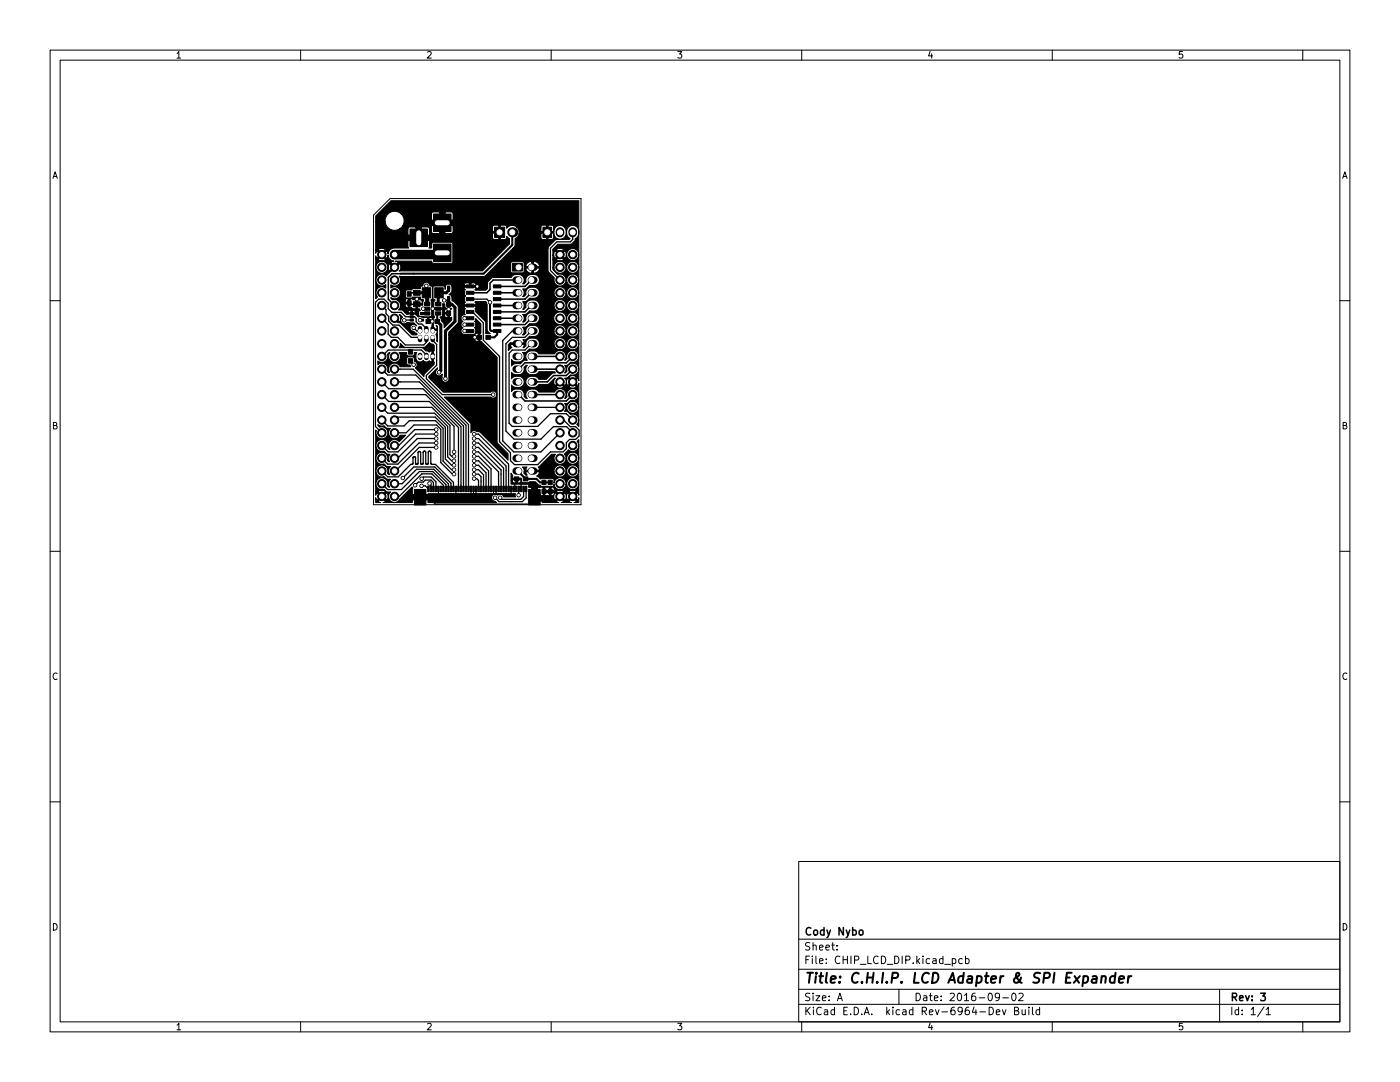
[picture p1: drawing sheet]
<svg xmlns="http://www.w3.org/2000/svg" width="279mm" height="216mm" viewBox="0 0 279 216" stroke-linecap="round" stroke-linejoin="round" font-family="sans-serif">
<defs><g id="words">
<text font-size="2.8" x="160.4" y="196.2">Title: C.H.I.P. LCD Adapter &amp; SPI Expander</text>
<g font-size="2.1">
<text x="160.4" y="189.7">Sheet:</text>
<text x="160.4" y="186.7">Cody Nybo</text>
<text x="160.4" y="192.4">File: CHIP_LCD_DIP.kicad_pcb</text>
<text x="160.4" y="202.5">KiCad E.D.A. kicad Rev-6964-Dev Build</text>
<text x="160.4" y="199.7">Size: A</text>
<text x="182.4" y="199.7">Date: 2016-09-02</text>
<text x="245.4" y="199.7">Rev: 3</text>
<text x="245.4" y="202.5">Id: 1/1</text>
</g>
<g font-size="1.8">
<text x="35" y="11.6">1</text>
<text x="85" y="11.6">2</text>
<text x="135" y="11.6">3</text>
<text x="185" y="11.6">4</text>
<text x="235" y="11.6">5</text>
<text x="10.3" y="35.6">A</text>
<text x="267.7" y="35.6">A</text>
<text x="10.3" y="85.7">B</text>
<text x="267.7" y="85.7">B</text>
<text x="10.3" y="135.6">C</text>
<text x="267.7" y="135.6">C</text>
<text x="10.3" y="185.7">D</text>
<text x="267.7" y="185.7">D</text>
<text x="35" y="205.6">1</text>
<text x="85" y="205.6">2</text>
<text x="135" y="205.6">3</text>
<text x="185" y="205.6">4</text>
<text x="235" y="205.6">5</text>
</g>
</g></defs>
<g fill="none" stroke="#000" stroke-width=".2">
<path d="M10 10h259.4v195.9h-259.4zM12 12h255.4v191.9h-255.4zM60 10v2M110 10v2M160 10v2M210 10v2M260 10v2M77.9 39.6h38.1v61.1h-41.5v-57.8zM10 60h2M267.4 60h2M84.2 62.5h1.1M87.5 97.6v1h14.5v-1h.5"/>
<path d="M91 97.6v1M94 97.6v1M94.5 97.6v1M95 97.6v1M98.5 97.6v1M99 97.6v1M104 97.6v-1h2.5l.2 .1v2.5M10 110h2M267.4 110h2M10 160h2M267.4 160h2M159.4 171.9h108v32h-108z"/>
<path d="M159.4 197.4h108M159.4 193.4h108M159.4 187.4h108M167 189.4v.2M167 188.7v.1M167.1 199.7l.5-1.5 .5 1.5M167.3 199.2h.7M179.4 197.4v3M190 191.4l.5-.1 .3 .3-.2 .6h-.6M192 191.4l-.4-.1-.3 .3 .2 .6h.5M192.7 191.4l.4-.1 .3 .3-.1 .6h-.6M192.7 190.8v1.5"/>
<path d="M199.5 198.8l-.3 .3-.4-.1-.2-.2 .2-.6h.4l.2 .1a.99 .99 0 0 1-.4 1.4h-.2M200.1 199.1h1.2M202 198.3l.3-.1a.8 .8 0 0 1 .5 .7 .8 .8 0 0 1-.5 .8l-.3-.2-.1-.4zM203.3 198.3l.6-.1 .3 .4-.9 1.1h.9M243.4 197.4v6.5M60 203.9v2M110 203.9v2M159.4 200.4h108M160 203.9v2M198.8 202l.7-.2v-.3h-.5l-.2 .2 .1 .7h.6M200 201.5l.4 1 .4-1M202.5 201.7l.6-.1 .2-.2-.2-.4h-.6v1.5h.5l.3-.3a.39 .39 0 0 0-.3-.5"/>
<path d="M204 201.5v.9l.4 .1 .2-.2M204.6 201.5v1M205.3 201v.1M205.3 201.5v1M206 201v1.3l.3 .2M207.5 201.5h-.5l-.2 .3 .1 .6h.6M207.5 201v1.5M210 203.9v2M252.3 200.9l-1.3 1.9M252.7 201.4l.4-.4v1.5M252.7 202.5h.8M260 203.9v2"/>
</g>
<g fill="none" stroke="#000" stroke-width=".3">
<path d="M80 54.6h-1.8l-.7 .8v4.3l1.2 1.3M83.2 59.7v1h-1.3l-.2-.2M83.2 58.4h-1.3l-.2 .3M88.6 59.9h.9M93.8 57.2h1.4M99.2 58.4h4.3M103.5 55.9h-5.1l-.6 .6v1.3l-.6 .6h-3.4M106 55.9l-1.2 1.3h-5.6M106 58.4l-1.2 1.3h-5.6M84.5 61.6h.8M85.5 64.1h.8M86.4 61.6h1.1"/>
<path d="M89.5 61.7v.8M94.7 67.3h.9M99.2 61h4.3M99.2 63.5h4.3M103.5 78.7l1.3 1.3h8.2l1.3-1.3M106 73.7h5.8M106 61l-1.2 1.2h-5.6M106 63.5l-1.2 1.3h-5.6M106 78.7h5.8M106 71.1h5.8M114.3 71.1l-1.3 1.3h-8.2l-1.3 1.3M114.3 73.7l-1.3 1.2h-2.5l-1.3 1.3h-3.2"/>
<path d="M171.5 185.7l.2-.1 .5 .1v.6l-.1 .2-.4 .1-.2-.2zM251.6 198.2h.9l-.5 .5 .5 .2v.6l-.3 .2-.6-.2"/>
</g>
<path d="M218.1 194.9h.7v1.2M218.9 195.2l-.7 .1a.4 .4 0 0 0-.3 .4 .4 .4 0 0 0 .2 .4l.7-.1M219.9 195a.49 .49 0 0 1 .8 .1l-.1 1M219.9 194.8l-.2 1.3M222.5 194.9a.66 .66 0 0 0-.9 .3l-.1 .5 .1 .3h.8M222.6 194.1l-.2 2M223.3 195.4l1-.2v-.3l-.6-.1-.3 .3v.9h.7M225.2 194.8l-.1 1.3M225.8 194.8l-.4 .1-.2 .3" fill="none" stroke="#000" stroke-width=".4"/>
<g fill="#000" stroke="#000" stroke-width=".2">
<path d="M81.3 58.2h.8v.9h-.8zM81.8 45.7h3.5v3.5h-3.5zM82.5 57.9h1.3v1h-1.3zM84.3 57.4h1.7v2h-1.7zM86.5 48.7h3.5v3.5h-3.5zM86.5 42.7h3.5v3.5h-3.5zM86.8 57.4h1.7v2h-1.7zM89.3 59.2h.5v.6h-.5zM89.3 57.1h.5v.6h-.5zM93.1 59.4h1.5v.6h-1.5zM93.1 58.1h1.5v.6h-1.5zM93.1 56.9h1.5v.5h-1.5z"/>
<path d="M98.5 56.9h1.5v.5h-1.5zM98.5 58.1h1.5v.6h-1.5zM98.5 59.4h1.5v.6h-1.5zM98.7 45.3h2v2.1h-2zM102.3 52.6h2v1.5h-2zM108.4 45.3h1.7v2.1h-1.7zM78.5 63.5l.3-.2 .9 .9a.89 .89 0 0 0 0-1.4h.2l.5 .5a.7 .7 0 0 0-.3 1.1 .7 .7 0 0 0 1.1-.1l1.4 .1 .5 .6a.7 .7 0 0 0-1.2 .1 .7 .7 0 0 0 .7 1l.7 .6-.2 .1h-.8l-2.3-2.3-.6-.1zM81.3 60h.8v.9h-.8zM81.5 71.6h.8v.9h-.8zM81.5 69.8h.8v.9h-.8zM81.8 63.7h.7v.4h-.7zM81.8 62.3h.7v.4h-.7z"/>
<path d="M81.8 63h.7v.4h-.7zM82.5 60.2h1.3v1h-1.3zM83.9 62.3h.6v.4h-.6zM83.9 63.7h.6v.4h-.6zM75.4 72a1.2 1.2 0 0 0 1.5 .1 1.2 1.2 0 0 0 .4-1.4l.5-.4a1.2 1.2 0 0 0 .1 1.7 1.2 1.2 0 0 0 1.7 0 1.2 1.2 0 0 0 0-1.7h1.6v.5l.3 .2h1l.1-.2 .1-.5h.5l-.2 1.1a.8 .8 0 0 0 .6 .8 .8 .8 0 0 0 .9-.3 .93 .93 0 0 0 1.2 .1l.5 .2v-2.1l-.1-.1-.4 .3-.7-.3-.9-.6h-4.5l.3-.9 .7 .7 .3 .1h3.8l.8-.7a.31 .31 0 0 1 .3-.2 .31 .31 0 0 1 .2 .2l.4 .1 .3 .2v1.1l-.2 .1v2.1h.2v.5l-2 1.9-.1 .5-1.7-1.7a.7 .7 0 0 0 .3-.7 .7 .7 0 0 0-.5-.6v-.6l-.2-.2-1.1-.1-.2 .3v1.1l.2 .2h.5l.1 .4h-2.2a1.2 1.2 0 0 0-1.6-.6 1.2 1.2 0 0 0-.4 1.7l-.4-.1a1.25 1.25 0 0 0-.5-1.5 1.25 1.25 0 0 0-1.5 .1zM84.7 62.2h1.1v.7h-1.1zM84.7 60.3h1.1v.7h-1.1zM84.7 61.3h1.1v.6h-1.1zM85 63.7h.9v.8h-.9zM86.8 63.7h.9v.8h-.9zM86.9 60.3h1.1v.7h-1.1zM86.9 61.3h1.1v.6h-1.1z"/>
<path d="M86.9 62.2h1.1v.7h-1.1zM89.1 60.2h.8v.9h-.8zM89.1 62h.8v.9h-.8zM93.1 65.7h1.5v.6h-1.5zM93.1 64.5h1.5v.6h-1.5zM93.1 63.2h1.5v.6h-1.5zM93.1 61.9h1.5v.6h-1.5zM93.1 60.7h1.5v.6h-1.5zM95.2 66.9h.9v.8h-.9zM97 66.9h.9v.8h-.9zM98.5 60.7h1.5v.6h-1.5zM98.5 61.9h1.5v.6h-1.5z"/>
<path d="M98.5 63.2h1.5v.6h-1.5zM98.5 64.5h1.5v.6h-1.5zM98.5 65.7h1.5v.6h-1.5zM78 40.1h37.5v35.9l-.3-.5-.7 .7 .7 .7 .3-.5v8.7l-.4-.4 .1-.1a1.2 1.2 0 0 0 .1-1.5 1.2 1.2 0 0 0-1.4-.4l-.7-.6h-.5l.3-.7h.1v.2a1.2 1.2 0 0 0 2 .6 1.2 1.2 0 0 0-.4-2 1.2 1.2 0 0 0-1.6 1.2h-.1l-.3-.9h.5l.7-.6a1.2 1.2 0 0 0 1.6-1 1.2 1.2 0 0 0-1.3-1.3 1.2 1.2 0 0 0-1 1.5l-.5 .4a1.2 1.2 0 0 0-.3-1.8 1.2 1.2 0 0 0-1.7 .5l-3.2-.1a1.39 1.39 0 0 0-1.6-.5 1.39 1.39 0 0 0-.9 1.3l.2 .6h-.2l-.4-.5a1.39 1.39 0 0 0-1-1.4 1.39 1.39 0 0 0-1.5 .5v-1.3l.1 .2a1.4 1.4 0 0 0 1.5 .3 1.4 1.4 0 0 0 .9-1.3 1.49 1.49 0 0 0-2.5-.4v-1.3l.1 .1a1.4 1.4 0 0 0 1.5 .3 1.4 1.4 0 0 0 .9-1.2v-.2l.4-.4h.2l-.1 .1a1.18 1.18 0 0 0 .1 1.4 1.18 1.18 0 0 0 1.4 .4l.6-.2 .3-.4h3.2l.1 .2-.6 .1-1.2 1.2h-1.5a1.44 1.44 0 0 0-1.4-.6 1.44 1.44 0 0 0-1.2 1.1 1.39 1.39 0 0 0 2.3 .9h3.9a.89 .89 0 0 0 1.4 0h1.1l.3 .3h.5l.5-.1 .1-.2-.7-.7-.7 .7h-1.1l-.7-.7-.7 .7h-3.9l.3-.4h1.9l1.4-1.3a1.04 1.04 0 0 0 0 1.5l.9-.9 1 .9 .2-.1 .2-.5 .1 .5 .2 .1 .7-.7-.7-.7-.2 .1-.2 .7-.3-.9 .9-.1 .7 .7 .7-.7a.89 .89 0 0 0-1.4 0h-.2l.5-.5a1.2 1.2 0 0 0 1.6-1 1.2 1.2 0 0 0-1.3-1.3 1.2 1.2 0 0 0-1 1.6l-.5 .3a1.19 1.19 0 0 0 0-1.5h.5l.7-.6a1.2 1.2 0 0 0 1.6-1.1 1.2 1.2 0 0 0-1.3-1.3 1.2 1.2 0 0 0-1 1.6l-.5 .4a1.2 1.2 0 0 0-.3-1.8 1.2 1.2 0 0 0-1.7 .5l-3.2-.1a1.39 1.39 0 0 0-1.6-.5 1.39 1.39 0 0 0-.9 1.3l.2 .6h-.6l-.8 .7a1.72 1.72 0 0 0-1.7 .4v-1.3l.1 .2a1.4 1.4 0 0 0 1.5 .3 1.4 1.4 0 0 0 .9-1.3l-.3-.6h.7l.7-.7a1.44 1.44 0 0 0 1.9-.8v-.1h3a1.2 1.2 0 0 0 1.2 1.1 1.2 1.2 0 0 0 1.2-1.1h.1v.2a1.2 1.2 0 0 0 2 .6 1.2 1.2 0 0 0-.4-2 1.2 1.2 0 0 0-1.6 1.2h-.1v-.2a1.2 1.2 0 0 0-1.3-1.1 1.2 1.2 0 0 0-1.1 1.3l-2.9-.1a1.39 1.39 0 0 0-1.4-1.1 1.39 1.39 0 0 0-1.4 1.1l.1 .3-.4 .5h-.2l.2-.5-.1-.2h-2.5l-.1 .2 .3 .5-.8 .6v-1.2l.5-.5 .1 .1h2.5l.1-.2-.2-.4 .6-.1 .7-.6a1.44 1.44 0 0 0 1.9-.8v-.2h3a1.2 1.2 0 0 0 1.2 1.1 1.2 1.2 0 0 0 1.2-1.1h.1v.3a1.2 1.2 0 0 0 2 .5 1.2 1.2 0 0 0-.4-2 1.2 1.2 0 0 0-1.6 1.2h-.1v-.2a1.2 1.2 0 0 0-1.3-1.1 1.2 1.2 0 0 0-1.1 1.3l-2.9-.1a1.39 1.39 0 0 0-1.4-1.1 1.39 1.39 0 0 0-1.4 1.1l.1 .4-.4 .4h-.3a1.1 1.1 0 0 0 0-1.5l.7-.1 .8-.6a1.34 1.34 0 0 0 1.8-1h2.9l.1 .2a1.25 1.25 0 0 0 1.3 .9 1.25 1.25 0 0 0 1.1-1.1 1.46 1.46 0 0 0 1.4 1.1 1.2 1.2 0 0 0 1.1-1.3 1.2 1.2 0 0 0-1.3-1.1 1.2 1.2 0 0 0-1.1 1.3l-.1-.2a1.25 1.25 0 0 0-1.4-1.1 1.25 1.25 0 0 0-1.1 1.3l-2.8-.1a1.39 1.39 0 0 0-1.4-1.1 1.39 1.39 0 0 0-1.4 1.1l.1 .3-.4 .5h-.3a1.1 1.1 0 0 0 0-1.6h.7l.8-.7a1.34 1.34 0 0 0 1.8-.9h3v.2a1.2 1.2 0 0 0 1.3 .9 1.2 1.2 0 0 0 1.1-1.1h.1v.2a1.2 1.2 0 0 0 2 .5 1.2 1.2 0 0 0-.4-2 1.2 1.2 0 0 0-1.6 1.3h-.1v-.3a1.2 1.2 0 0 0-1.3-1 1.2 1.2 0 0 0-1.1 1.3l-2.9-.1a1.39 1.39 0 0 0-1.4-1.2 1.39 1.39 0 0 0-1.4 1.2l.1 .3-.4 .4h-.3a1.1 1.1 0 0 0 0-1.5h.7l.8-.7a1.34 1.34 0 0 0 1.8-1h3v.3a1.2 1.2 0 0 0 1.3 .8 1.2 1.2 0 0 0 1.1-1.1h.1v.3a1.2 1.2 0 0 0 2 .5 1.2 1.2 0 0 0-.4-2 1.2 1.2 0 0 0-1.6 1.2h-.1v-.2a1.2 1.2 0 0 0-1.3-1.1 1.2 1.2 0 0 0-1.1 1.3l-2.9-.1a1.39 1.39 0 0 0-1.4-1.1 1.39 1.39 0 0 0-1.4 1.1l.1 .4-.4 .4h-.3a1.1 1.1 0 0 0 0-1.5l.7-.1 .8-.6a1.27 1.27 0 0 0 1.4-.2 1.27 1.27 0 0 0 .4-1.3 1.43 1.43 0 0 0-1.5-.7 1.43 1.43 0 0 0-1.2 1.1l.1 .3-.4 .4h-.3a1.18 1.18 0 0 0 .1-1.4 1.18 1.18 0 0 0-1.4-.4l-.6 .2-.4 .4h-3.8l-.9 .9v1.3l-.4 .3h-2l-.1-.1 .2-.2-.1-.3-2.2 .1 .2 .4-.2 .3v.7l.2 .3-.2 .2v.8l.2 .2-.2 .2 .1 .3h2.1l.1-.3-.2-.2 .1-.1h2.1l.1 .1 .1 .4v5.2l.6 .7h-.9v-2.4l-2-2-.1-.6 .2-.2-.1-.3h-2.1l-.1 .3 .2 .2-.2 .3 .1 .9a.7 .7 0 0 0-.8 .5 .7 .7 0 0 0 .4 .8 .7 .7 0 0 0-.4 .7 .7 .7 0 0 0 .4 .6 .72 .72 0 0 0-.3 1 .72 .72 0 0 0 1 .3h1.5l.3-.2v-.8l-.2-.3 .2-.3v-.6l-.2-.4 .2-.2v-.3l1.1 1v1.9l-.2 .1v1.4l.2 .1 3.2 3.2v16.9l2.2 2.3v1.3l-5.6-5.5-.7-.2a.69 .69 0 0 0-1.1 .2l-.1-1.9-5.2-5.2h9.2a.7 .7 0 0 0 1 0 .7 .7 0 0 0 0-1 .7 .7 0 0 0-1 .1h-9.4l-2.9-2.9v-.3l1.7-1.7v.3a.7 .7 0 0 0-.2 1.1 .7 .7 0 0 0 1.1-.2v.8a.7 .7 0 0 0 .7 .9 .7 .7 0 0 0 .7-1v-7.7h5.2a.44 .44 0 0 0 .1 .5 .44 .44 0 0 0 .6-.1v-.5l-5.9 .1v-.7h5.2l.1 .3h.6v-.6a.42 .42 0 0 0-.7 .3h-5.2v-.6l1.7-1.7 .2-.5-.1-3-.8-.9-.4-.2-.1-1-.5-.2 .6-.7v-.9l-.2-.4h2.7l.1 .2h.9v-.5h.3v.5h.9a.34 .34 0 0 0 0-.4 .34 .34 0 0 0-.3-.2l-.6 .1-1-.1-.3 .4h-2.7a.67 .67 0 0 0-.8-.1 .67 .67 0 0 0-.3 .7l-.1 .3v-.4l-.3-.2h-1.8l-.3 .3v2.1l.4 .3-.2 .5-.1 1 1.8 .1v-.8h.5v.6l.1 .2 1.1 .1 .1 .1-.4 .1v1.5l.4 .1v.6l-1.5 1.5v-.8l-.5-.6-.3-.8 .4-.1 .1-.4h.4v.3a.4 .4 0 0 0 .3 .3 .4 .4 0 0 0 .4-.1v-.6l-1.1 .1 .1-.7h.3l.1 .3h.6l-.1-.7a.44 .44 0 0 0-.6 .4h-.3l-.1-.3-1.8 .1 .2 1.6-.2 .3v1.9h.6l.1-.1-.2-.6 .3 .2v3.1l-.2-.2 .1-.9-.2-.4 .2-.6-.1-.2h-.9l.1-1.5-1-.1v-.9h.3v.6h.6a.41 .41 0 0 0 0-.6 .41 .41 0 0 0-.6 0l-1.7-.2-.4 .1-.7-.7-1.6 .1-.5-.4 1.3 .1v-.4h.3v.4h.5a.32 .32 0 0 0 0-.4 .32 .32 0 0 0-.5 0l-.5-.1-.4 .4h-.7l-.4-.4-.8-.1 .4-.5v-.6h1v.3a.4 .4 0 0 0 .2 .3 .4 .4 0 0 0 .4-.1v-.6l-1.6 .1-.5-.7h1.5l.1 .3h.5v-.6h.3v1.5l.7 .4 .5-.1v-1.6h.3v.7l.9-.1v-.5l-.2-.2-1 .1-.6-.1-.3-.2-.6 .1a.39 .39 0 0 0-.4-.1 .39 .39 0 0 0-.2 .4l-2.6-.2-.3-.4 .2 .1a1.19 1.19 0 0 0 1.2-.1 1.19 1.19 0 0 0 .5-1.2h1v1l.3 .3h.9l.3-.3 1.5 .1 .1 .4 .5 .1v.3l-.1 .8h-1.1v.6l.5 .1 .1 .4-.4 .2v.7l.3 .2 2.1 .1 .2-.3v-2.6l-.1-.5 .3-.3v-2.1l-.1-.2-.4-.2a.7 .7 0 0 0-.8-.7 .7 .7 0 0 0-.6 .8l-.4 .1-.1 .4h-1.4l-.3 .3h-1.1l-.2 .3h-1a1.19 1.19 0 0 0-1.9-.7v-.7l.2 .1a1.2 1.2 0 0 0 1.5-.3 1.2 1.2 0 0 0 0-1.5l16.9 .1 2.7-2.6h2.6v1.6l.3 .2h2.1l.3-.2v-.5h.3a.97 .97 0 0 0 1.2 .7v-.9h.3v.9l.2 .1a.93 .93 0 0 0 1-1h-2.6l-.1 .2h-.3v-.7h.3l.1 .2h1.1v-.9h.3v.9h1.2l.1-.2a1.11 1.11 0 0 0-1.6-.7 .97 .97 0 0 0-1.2 .7h-.3v-.5l-.3-.3h-2.1l-.3 .4h-2.6l3.1-3.1h7v4.6l1.2 1.3a1.2 1.2 0 0 0 .9 1.6 1.2 1.2 0 0 0 1.5-1h.1v.2a1.2 1.2 0 0 0 2 .6 1.2 1.2 0 0 0-.4-2 1.2 1.2 0 0 0-1.6 1.2h-.1v-.2a1.19 1.19 0 0 0-1.7-1l-1-1v-.4h.3v.3a1.2 1.2 0 0 0 1.3 .8 1.2 1.2 0 0 0 1.1-1.1h.1v.3a1.2 1.2 0 0 0 2 .5 1.2 1.2 0 0 0-.4-2 1.2 1.2 0 0 0-1.6 1.2h-.1v-.2a1.2 1.2 0 0 0-1.3-1.1 1.2 1.2 0 0 0-1.1 1.3h-.3v-1.7h.8l.3 .3h.5l.5-.1 .1-.2-.7-.7-.7 .7h-.8v-.8h.2l.2 .5 .1 .1 .7-.7h.5l.7 .7 .4-.6a1.2 1.2 0 0 0 1.8 .9 1.2 1.2 0 0 0 0-2 1.2 1.2 0 0 0-1.8 .9l-.1 .2-.1-.7-.2-.1-.7 .7h-.5l-.7-.7-.2 .3-.1 .5h-.2v-1h.8l.7 .7 .7-.7-.1-.2-.5-.1h-.5l-.3 .3h-.8v-.2l1-1h2.7l.7-.7 .1-.4a1.33 1.33 0 0 0 .6-2 1.33 1.33 0 0 0-2.1-.1 1.54 1.54 0 0 0 .5 2.1l-.2 .2h-2.7l-1.4 1.4-.1 .3h-7l.4-.5v-1.4l.6-.5 .2-.5h4.3l.1 1 .3 .2h.7l.1-1.3h.3l.1 1.3h.7l.3-.4-.1-.9-6.8 .1a1.35 1.35 0 0 0-.5-1.3h4.8l.2 .9h1v-1.2h.3v1.2h1.1a1.27 1.27 0 0 0 1.4 1.5 1.27 1.27 0 0 0 1.1-1.7 1.22 1.22 0 0 0-1.4-1 1.22 1.22 0 0 0-1.1 1.2h-.1l.1-1-.4-.3-.7 .1-1.1-.1-.4 .4-4.9-.1a1.37 1.37 0 0 0-1.9 .4v-.5l-.3-.2-1 .1v2.7l1 .1 .3-.2v-.4l.6 .4v1.1l-5.4 5.4-16.6-.1a.89 .89 0 0 0 0-1.4l-2.6 2.5-.1-.1a1.2 1.2 0 0 0-1.7 .1 1.2 1.2 0 0 0 0 1.6 1.2 1.2 0 0 0 1.7 .1v.7a1.2 1.2 0 0 0-1.7 .1 1.2 1.2 0 0 0 .1 1.7l-.4 .3v-6.2a1.21 1.21 0 0 0 1.2 1.1 1.21 1.21 0 0 0 1.2-1.1l.4 .6 .7-.7-.7-.7-.2 .1-.2 .7a1.2 1.2 0 0 0-1.2-1.3 1.2 1.2 0 0 0-1.2 1.3v-1.7h.5l.3 .3h.5l.5-.1 .1-.2-.7-.7-.7 .7h-.5v-.7l.3 .5 .7-.7h.4l.7 .7 .2-.1 .1-.5a1.28 1.28 0 0 0 1.2 1.2l-.5 .1-.1 .2 .7 .7 .7-.7-.1-.2-.4-.1h7.3v.3l.3 .2h3.5l.3-.1 .1-.3v-3.5l-.3-.4h-3.7l-.2 .3v.9h-.6l.1-.3-.1-1.2h-4.1l-.1 1.2 .1 .3h-2.8a1.3 1.3 0 0 0-1.3 1.2l-.1-.5-.2-.1-.7 .7h-.4l-.7-.7-.3 .5v-.7h.5l.7 .7 .7-.7a.89 .89 0 0 0-1.4 0h-.5v-5.7h1.9v.4a1.89 1.89 0 0 0 2.9 1.1h1.6l.1 1.2h1.5v-1.5h1.1v1.5h1.5l.1-.3h12.6v.8l.1 .3 1 .1 .1-.1v-1.2l-13.8 .1v-1l-.3-.3-1.3 .1-2.3-.1-.4 .4h-1.6l.5-.6h5.8l.1 1.4 .3 .1h1.1l.1-1.6h1.1v1.5l1.3 .1 .3-.3v-1h7.9l.1 .9h1.1l-.1-1.3h-.8l-.3 .4h-7.9l-.1-.3-10 .1 .1-.1a1.89 1.89 0 0 0-.4-2.3h6.1l.1 1.2h1.5v-1.5h1.1v1.5l1.6-.1v-1.2l-.3-.3-1.3 .1-2.3-.1-.4 .4h-6.1a1.9 1.9 0 0 0-2.1-.3 1.9 1.9 0 0 0-1 1.8h-1.9v-1.1zM75.4 84.7l.7 .3 .5-.1 .7 .6h.6a1.2 1.2 0 0 0 .1 1.8 1.2 1.2 0 0 0 1.8-.5h1.2l-1.3 1.3a1.2 1.2 0 0 0-1.7-.1 1.2 1.2 0 0 0-.2 1.7l-.5-.4a1.2 1.2 0 0 0-1-1.6 1.2 1.2 0 0 0-1.3 1.3 1.2 1.2 0 0 0 1.6 1l.7 .6 .5 .1-.3 .6 .3 .8h-.2a.6 .6 0 0 1-.2-.8 1.2 1.2 0 0 0-1.4-1 1.2 1.2 0 0 0-1 1.5 1.2 1.2 0 0 0 1.6 .8l.6 .5h.7l-.3 .5-.1 .5 .3 .6h-.2a.6 .6 0 0 1-.2-.8 1.2 1.2 0 0 0-1.4-1.1 1.2 1.2 0 0 0-1 1.5 1.2 1.2 0 0 0 1.6 .8l.6 .5h.7l-.4 .8 .3 .8-.5-.2a1.2 1.2 0 0 0-1-1.7 1.2 1.2 0 0 0-1.3 1.4 1.2 1.2 0 0 0 1.6 .9l.6 .5 .7 .1a1.23 1.23 0 0 0 .3 1.9 1.23 1.23 0 0 0 1.8-.7l2.2-2.2 .2 .2-.1 .2 .1 1.1h2.9l.1-.2h17.5v.7l-2.4-.1a.8 .8 0 0 0-1.2-.3 .7 .7 0 0 0-1.2 .3 .7 .7 0 0 0 .7 .9l.3 .3h-13.7l-.1-.6h-2.9l-.1 .6h-5.9l.5-.3-.7-.7-.7 .7 .5 .3h-1v-1l.3 .5 .7-.7h.4l.7 .7a.89 .89 0 0 0 0-1.4l-.7 .7h-.4l-.7-.7-.3 .4v-.7h.5l.7 .7 .7-.7a.89 .89 0 0 0-1.4 0h-.5v-12.3l.1 .2a1.2 1.2 0 0 0 1 1.6 1.2 1.2 0 0 0 1.3-1.4 1.2 1.2 0 0 0-1.6-1zM82.7 97.7h2.3v3.1h-2.3zM85.4 97h.3v1.1h-.3zM85.8 97h.3v1.1h-.3zM86.4 97h.3v1.1h-.3zM86.8 97h.3v1.1h-.3zM87.4 97h.3v1.1h-.3zM87.8 97h.3v1.1h-.3z"/>
<path d="M88.4 97h.3v1.1h-.3zM88.8 97h.3v1.1h-.3zM89.4 97h.3v1.1h-.3zM89.8 97h.3v1.1h-.3zM90.4 97h.3v1.1h-.3zM90.8 97h.3v1.1h-.3zM91.4 97h.3v1.1h-.3zM91.8 97h.3v1.1h-.3zM92.4 97h.3v1.1h-.3zM92.8 97h.3v1.1h-.3zM93.4 97h.3v1.1h-.3zM93.8 97h.3v1.1h-.3z"/>
<path d="M94.4 97h.3v1.1h-.3zM94.8 97h.3v1.1h-.3zM95.4 97h.3v1.1h-.3zM95.8 97h.3v1.1h-.3zM96.4 97h.3v1.1h-.3zM96.8 97h.3v1.1h-.3zM97.4 97h.3v1.1h-.3zM97.8 97h.3v1.1h-.3zM98.4 97h.3v1.1h-.3zM98.8 97h.3v1.1h-.3zM99.4 97h.3v1.1h-.3zM99.8 97h.3v1.1h-.3z"/>
<path d="M100.4 97h.3v1.1h-.3zM100.8 97h.3v1.1h-.3zM101.4 97h.3v1.1h-.3zM101.8 97h.3v1.1h-.3zM102.4 97h.3v1.1h-.3zM102.8 97h.3v1.1h-.3zM102.7 95.2h.8v.8h-.8zM103.4 97h.3v1.1h-.3zM103.8 97h.3v1.1h-.3zM104.4 97h.3v1.1h-.3zM104.8 97h.3v1.1h-.3zM104.4 95.2h1v.8h-1z"/>
<path d="M105.5 97.7h2.3v3.1h-2.3zM108.2 95.8h.8v.9h-.8zM108.2 97.6h.8v.9h-.8zM109.4 95.8h.8v.9h-.8zM109.4 97.6h.8v.9h-.8zM102 94.4a.62 .62 0 0 1 .2 .9l1.7 .1 .2 .1v.6l.3 .2 2.4-.2 .6 .6 .7 .4h2.2l.2-.2 .1-.3v.3a1.2 1.2 0 0 0 1.3 .8 1.2 1.2 0 0 0 1.1-1.1h.1v.3a1.2 1.2 0 0 0 2 .5 1.2 1.2 0 0 0-.4-2 1.2 1.2 0 0 0-1.6 1.2h-.1v-.2a1.2 1.2 0 0 0-1.3-1.1 1.2 1.2 0 0 0-1.1 1.1v-.7l-.3-.2-2.1-.1-.3 .2-.8-.6 .5-.4v-.5h-2.6l-.1 .2 .3 .5h-.3l-.4-.4 .1-.3h6a1.2 1.2 0 0 0 1.2 1.1 1.2 1.2 0 0 0 1.2-1.1h.1v.2a1.2 1.2 0 0 0 2 .6 1.2 1.2 0 0 0-.4-2 1.2 1.2 0 0 0-1.6 1.2h-.1v-.2a1.2 1.2 0 0 0-1.3-1.1 1.2 1.2 0 0 0-1.1 1.3h-6l-.1-.5-.2-.4h.9l-.3 .4 .1 .2h2.6l.1-.2-.3-.4 2.7-2.5h.8a1.2 1.2 0 0 0 .4 1.8 1.2 1.2 0 0 0 1.7-1h.1v.3a1.2 1.2 0 0 0 2 .5 1.2 1.2 0 0 0-.4-2 1.2 1.2 0 0 0-1.6 1.2h-.1l-.1-.4-.3-.5 .9-.8a1.2 1.2 0 0 0 1.7-.1 1.2 1.2 0 0 0 0-1.6l.3-.4v11.1l-.3-.4-.7 .7 .7 .7 .3-.5v1h-1l.5-.3-.7-.7-.7 .7 .5 .3h-2.1l.5-.3-.7-.7-.7 .7 .4 .3h-3.3l-.1-.3h-2.3v-1.6h.3v-1h1.1v1h.6v.2a.39 .39 0 0 0 .6 .2v-.6h.3l.1 .7h.8l.1-.7h.3v.6l.2 .1 .4-.2v.7l.2 .4 .7-.7h.5l.7 .7 .2-.1 .2-.5 .1 .5 .2 .1 .7-.7-.7-.7-.2 .1-.2 .7-.1-.7-.2-.1-.7 .7h-.5l-.7-.7-.2 .2-.1-.4-2.1-.1h2.7l.7 .7 .7-.7h1.1l.7 .7 .7-.7-.3-.2-.5-.1-.5 .2-.1 .1h-1.1a.89 .89 0 0 0-1.4 0h-2.7v-.8h.3v.6h1v-.6h.3v.6l.6-.1a.43 .43 0 0 0-.1-.5 .43 .43 0 0 0-.5 0l-1.9-.1-2 .2-.6-.1-.1-.7h-3.4v-.8h.2a.44 .44 0 0 0 .2 .5 .44 .44 0 0 0 .5 0v-.6h.4l.1 .7a.43 .43 0 0 0 .5-.2 .43 .43 0 0 0 0-.5l-1.9 .1z"/>
<circle cx="76.2" cy="58.4" r=".84"/>
<circle cx="76.2" cy="50.8" r=".84"/>
<circle cx="76.2" cy="55.9" r=".84"/>
<circle cx="76.2" cy="53.3" r=".84"/>
<circle cx="78.7" cy="55.9" r=".84"/>
<circle cx="78.7" cy="58.4" r=".84"/>
<circle cx="78.7" cy="50.8" r=".84"/>
<circle cx="78.7" cy="53.3" r=".84"/>
<circle cx="83.2" cy="59.7" r=".34"/>
<circle cx="85.1" cy="57" r=".34"/>
<circle cx="88.6" cy="59.9" r=".34"/>
<circle cx="95.2" cy="57.2" r=".34"/>
<circle cx="111.8" cy="50.8" r=".84"/>
<circle cx="111.8" cy="53.3" r=".84"/>
<circle cx="111.8" cy="58.4" r=".84"/>
<circle cx="111.8" cy="55.9" r=".84"/>
<circle cx="114.3" cy="50.8" r=".84"/>
<circle cx="114.3" cy="53.3" r=".84"/>
<circle cx="114.3" cy="55.9" r=".84"/>
<circle cx="114.3" cy="58.4" r=".84"/>
<circle cx="76.2" cy="66" r=".84"/>
<circle cx="76.2" cy="63.5" r=".84"/>
<circle cx="76.2" cy="78.7" r=".84"/>
<circle cx="76.2" cy="61" r=".84"/>
<circle cx="76.2" cy="76.2" r=".84"/>
<circle cx="76.2" cy="71.1" r=".84"/>
<circle cx="76.2" cy="68.6" r=".84"/>
<circle cx="76.2" cy="73.7" r=".84"/>
<circle cx="78.7" cy="63.5" r=".84"/>
<circle cx="78.7" cy="66" r=".84"/>
<circle cx="78.7" cy="76.2" r=".84"/>
<circle cx="78.7" cy="78.7" r=".84"/>
<circle cx="78.7" cy="71.1" r=".84"/>
<circle cx="78.7" cy="61" r=".84"/>
<circle cx="78.7" cy="73.7" r=".84"/>
<circle cx="78.7" cy="68.6" r=".84"/>
<circle cx="80.7" cy="63.9" r=".34"/>
<circle cx="82.5" cy="72.8" r=".34"/>
<circle cx="82.5" cy="65.4" r=".34"/>
<circle cx="83.8" cy="63.9" r=".34"/>
<circle cx="84.5" cy="61.6" r=".34"/>
<circle cx="86.3" cy="64.1" r=".34"/>
<circle cx="86.4" cy="61.6" r=".34"/>
<circle cx="87.6" cy="74.3" r=".34"/>
<circle cx="88.9" cy="75.6" r=".34"/>
<circle cx="89.5" cy="61.7" r=".34"/>
<circle cx="92.7" cy="63.5" r=".34"/>
<circle cx="92.7" cy="66" r=".34"/>
<circle cx="92.7" cy="64.8" r=".34"/>
<circle cx="94.7" cy="67.3" r=".34"/>
<circle cx="97.8" cy="60.3" r=".34"/>
<circle cx="98.4" cy="78.7" r=".34"/>
<circle cx="111.8" cy="61" r=".84"/>
<circle cx="111.8" cy="73.7" r=".84"/>
<circle cx="111.8" cy="63.5" r=".84"/>
<circle cx="111.8" cy="68.6" r=".84"/>
<circle cx="111.8" cy="71.1" r=".84"/>
<circle cx="111.8" cy="66" r=".84"/>
<circle cx="111.8" cy="76.2" r=".84"/>
<circle cx="111.8" cy="78.7" r=".84"/>
<circle cx="114.3" cy="73.7" r=".84"/>
<circle cx="114.3" cy="68.6" r=".84"/>
<circle cx="114.3" cy="71.1" r=".84"/>
<circle cx="114.3" cy="66" r=".84"/>
<circle cx="114.3" cy="63.5" r=".84"/>
<circle cx="114.3" cy="76.2" r=".84"/>
<circle cx="114.3" cy="78.7" r=".84"/>
<circle cx="114.3" cy="61" r=".84"/>
<circle cx="76.2" cy="81.3" r=".84"/>
<circle cx="76.2" cy="99.1" r=".84"/>
<circle cx="76.2" cy="83.8" r=".84"/>
<circle cx="76.2" cy="86.4" r=".84"/>
<circle cx="76.2" cy="94" r=".84"/>
<circle cx="76.2" cy="88.9" r=".84"/>
<circle cx="76.2" cy="96.5" r=".84"/>
<circle cx="76.2" cy="91.4" r=".84"/>
<circle cx="78.7" cy="86.4" r=".84"/>
<circle cx="78.7" cy="99.1" r=".84"/>
<circle cx="78.7" cy="81.3" r=".84"/>
<circle cx="78.7" cy="83.8" r=".84"/>
<circle cx="78.7" cy="94" r=".84"/>
<circle cx="78.7" cy="88.9" r=".84"/>
<circle cx="78.7" cy="91.4" r=".84"/>
<circle cx="78.7" cy="96.5" r=".84"/>
<circle cx="80.4" cy="95.4" r=".34"/>
<circle cx="82.8" cy="96.8" r=".34"/>
<circle cx="84.1" cy="96.9" r=".34"/>
<circle cx="84.2" cy="95.5" r=".34"/>
<circle cx="85.7" cy="96.5" r=".34"/>
<circle cx="87.1" cy="89.3" r=".34"/>
<circle cx="87.1" cy="85.7" r=".34"/>
<circle cx="87.1" cy="88.4" r=".34"/>
<circle cx="87.1" cy="86.6" r=".34"/>
<circle cx="87.1" cy="87.5" r=".34"/>
<circle cx="90.6" cy="93.7" r=".34"/>
<circle cx="90.6" cy="92.8" r=".34"/>
<circle cx="90.6" cy="91.1" r=".34"/>
<circle cx="90.6" cy="94.6" r=".34"/>
<circle cx="90.6" cy="90.2" r=".34"/>
<circle cx="90.6" cy="91.9" r=".34"/>
<circle cx="94.6" cy="93.7" r=".34"/>
<circle cx="94.6" cy="89.3" r=".34"/>
<circle cx="94.6" cy="91.9" r=".34"/>
<circle cx="94.6" cy="95.5" r=".34"/>
<circle cx="94.6" cy="86.6" r=".34"/>
<circle cx="94.6" cy="88.4" r=".34"/>
<circle cx="94.6" cy="91.1" r=".34"/>
<circle cx="94.6" cy="90.2" r=".34"/>
<circle cx="94.6" cy="87.5" r=".34"/>
<circle cx="94.6" cy="92.8" r=".34"/>
<circle cx="94.6" cy="94.6" r=".34"/>
<circle cx="98.8" cy="99.3" r=".34"/>
<circle cx="99.8" cy="99.3" r=".34"/>
<circle cx="103.5" cy="98.8" r=".34"/>
<circle cx="111.8" cy="96.5" r=".84"/>
<circle cx="111.8" cy="83.8" r=".84"/>
<circle cx="111.8" cy="91.4" r=".84"/>
<circle cx="111.8" cy="94" r=".84"/>
<circle cx="111.8" cy="88.9" r=".84"/>
<circle cx="111.8" cy="81.3" r=".84"/>
<circle cx="111.8" cy="86.4" r=".84"/>
<circle cx="111.8" cy="99.1" r=".84"/>
<circle cx="114.3" cy="99.1" r=".84"/>
<circle cx="114.3" cy="88.9" r=".84"/>
<circle cx="114.3" cy="83.8" r=".84"/>
<circle cx="114.3" cy="86.4" r=".84"/>
<circle cx="114.3" cy="94" r=".84"/>
<circle cx="114.3" cy="81.3" r=".84"/>
<circle cx="114.3" cy="96.5" r=".84"/>
<circle cx="114.3" cy="91.4" r=".84"/>
</g>
<path d="M111.8 46.2v.3M114.3 46.2v.3" fill="none" stroke="#000" stroke-width="1.7"/>
<circle cx="102.2" cy="46.4" r="1.02" fill="#000"/>
<g fill="none" stroke="#000" stroke-width="1.5">
<path d="M103 55.9h.5M103 58.4h.5M106 53.3h.5M106 55.9h.5M106 58.4h.5M103 78.7h.5M103 76.2h.5M103 73.7h.5M103 71.1h.5M103 68.6h.5M103 66h.5M103 63.5h.5"/>
<path d="M103 61h.5M106 78.7h.5M106 76.2h.5M106 73.7h.5M106 71.1h.5M106 68.6h.5M106 66h.5M106 63.5h.5M106 61h.5M103 94h.5M103 91.4h.5M103 86.4h.5"/>
<path d="M103 88.9h.5M103 83.8h.5M103 81.3h.5M106 94h.5M106 91.4h.5M106 86.4h.5M106 88.9h.5M106 83.8h.5M106 81.3h.5"/>
</g>
<path d="M83.8 65.5v.6M83.8 67.3v.6M83.8 70.8v.6M85.1 65.5v.6M85.1 67.3v.6M85.1 70.8v.6M86.4 65.5v.6M86.4 67.3v.6M86.4 70.8v.6" fill="none" stroke="#000" stroke-width=".9"/>
<g fill="none" stroke="#000" stroke-width=".25">
<path d="M93.8 59.7h3.4l.6 .6M114.3 46.4v1.4l-.5 .5h-2.7l-1.2 1.2v4.5l1.9 1.9M76.2 78.7l1.4 1.4h8.1l4.9 5v5.1M76.2 73.7l1.2 1.1h5.6l10 10.1v12.7M76.2 76.2l1.4 1.4h6.8l7.6 7.5v12.5M76.2 71.1l1.3-1.2h6.6l1 .9v.3M76.2 63.5l1.3 1.3v1.9l.6 .6h1.3l1.5 1.5h3.7l.5-.5v-1M76.2 61l.8 .8v.8l.6 .5v1l.8 .8h1.2l2.5 2.4h1.7M78.7 73.7h3.8l11 11v12.9M78.7 76.2h5l8.8 8.8v12.6M78.7 78.7h6.2l6.6 6.6v12.3M81 62.4l1.2 .1"/>
<path d="M81.9 69.9v.3M81.9 72l.6 .8M82.2 63.9h-1.5M82.5 65.4l.7 .6h.6M83.8 63.9h.4M83.8 63.9h.1M85.1 66v-.4l-.9-.9h-.7l-.4-.5v-.7l-.3-.3h-1.8l-.9-.9h-1.9l-.7-.7v-1.1l-.8-.8h-1.1l-.7 .6v24.8l1.3 1.3M86.3 64.1l.1 1.9M86.4 67.3v.6l.7 .8v4.2l-2 2v.7l3.2 3.1h10.1M92.7 66h1.1M92.7 63.5h1.1M92.7 64.8h.1"/>
<path d="M92.7 64.8h1.1M93.8 62.2h.5l2.2 2.2v3.5l3.2 3.2v17.1l2.2 2.1v1.6l.8 .8h4.6l2.6-2.5h2.5l.6-.7v-1.2l.7-.6h1.2l.7-.7v-1.2l-.7-.7h-1.1l-1.3-1.3h-.7M103.5 66h-1.3l-1.9 1.9v20.1l2.2 2.2h5.4l3.9-3.8M106 66l-1.2 1.3h-2.6l-1.2 1.3v17.4l1.6 1.6h5.3l2.5-2.5h2.7l1.2 1.3M106 68.6l-1.2 1.3h-2.6l-.6 .6v14l.6 .6h5.1l2.6-2.5h3.1l1.3 1.2M76.2 81.3l1.2 1.1h9.3l2.6 2.7v6.1l.8 .7h.5M76.2 83.8l1.2 1.2h3.2l1.1-1.1h5.2l1.5 1.5v6.6l1.7 1.7h.5M76.2 96.5l1.2 1.2h2.7l3.6-3.6h2.7l2.6 2.6v.9M78.7 81.3h7.5l3.6 3.6v5.8l.3 .4h.5M78.7 83.8l.6-.6h7.5l2.1 2.1v6.3l1.2 1.2h.5M78.7 86.4h2.4l1.5-1.6h4.5l.9 .8v6.7l2.3 2.3h.3M78.7 96.5h1.5l2.9-2.9h3.5l2.9 3v1"/>
<path d="M80.4 95.4l2.2-2.2h4.2l3.2 3.2v1.2M82.8 96.8l.7-.6h1l.4-.4h1.1l.5 .5v1.3M83.8 99.2h1.7l1.4 1.4h18.8l1-1v-.4M83.9 90.1h-.3l-.2 .2v2.3l-.3 .1-.1-.2-.1-1.2-.3-.1-.2 .1v1.3l-.4 .1-2.5 2.4h-2.1l-1.2-1.1M83.9 90.1v.1M83.9 90.2l.1 2.3 .3 .2 .1-.2 .1-2.3 .3-.2 .2 .3v2.2l.2 .2 .3-.3v-2.2l.2-.2 .2 .1 .1 2.4 .2 .2h.7l3.6 3.6v1.3M84.1 96.9h.8l.6 .7M84.2 95.5l.3-.3h1.6l.9 .9v1.5M85.7 96.5l.3 .2v.9M87.1 86.6h-4.1l-3.6 3.6h-1.9l-1.3-1.3M87.1 87.5h-3.8l-3.9 3.9h-.7M87.1 85.7h-4.3l-3.2 3.2h-.9"/>
<path d="M87.1 88.4h-3.5l-4.2 4.2h-2l-1.2-1.2M87.1 89.3h-3.4l-4.7 4.7h-.3M88.5 97.6v-.7l-2.3-2.3h-2l-4.5 4.5h-1M94.6 90.2h.9l4 4v3.4M94.6 86.6h.9l6 6v5M94.6 87.5h.9l5.5 5.5v4.6M94.6 88.4h.9l5 5v4.2M94.6 89.3h.9l4.5 4.5v3.8M94.6 91.1h.9l2.5 2.5v4M94.6 91.9h.9l2 2v3.7M94.6 92.8h.9l1.5 1.5v3.3M94.6 93.7h.9l1 1v2.9"/>
<path d="M94.6 94.6h.9l.5 .5v2.5M94.6 95.5h.5l.4 .4v1.7M102.5 97.6h.5M103.1 95.6v.6l-.3 .4v1M103.5 97.6v1.2M104.5 97.6v1.5l-.6 .5h-3.8l-.3-.3M105 97.6v1.8l-.7 .7h-4.7l-.8-.8M106 81.3h5.8"/>
</g>
<path d="M102.2 46.4v2.5l-5.7 5.7h-16.5M87.5 62.5l-.2 .2v1.4M97.8 60.3v5.5l.3 .2h1.1v.7l-.5 .6h-1.3M103.5 94v.2l1.4 1.4h2.2l.7 .7h2" fill="none" stroke="#000" stroke-width=".41"/>
<path d="M83.2 58.4h1.9M85.1 57v1.4M85.1 58.4l.2 .2M89.5 59.5v1.2h.7l.6 .6v2.8l-1.9 1.9v9.6M89.5 57.4v.6l-.4 .4h-1.5l-.1 .2v2M87.3 64.1l.7 .7v9.2l-.4 .3" fill="none" stroke="#000" stroke-width=".61"/>
<path d="M88.3 50.4l-.4 .4h-9.2" fill="none" stroke="#000" stroke-width="1.9"/>
<path d="M85.3 58.6v2" fill="none" stroke="#000" stroke-width=".81"/>
<g fill="#fff" stroke="#fff" stroke-width=".2">
<circle cx="83.8" cy="63.9" r=".17"/>
<circle cx="82.5" cy="65.4" r=".17"/>
<circle cx="82.5" cy="72.8" r=".17"/>
<circle cx="103.5" cy="98.8" r=".17"/>
<circle cx="97.8" cy="60.3" r=".17"/>
<circle cx="89.5" cy="61.7" r=".17"/>
<circle cx="86.3" cy="64.1" r=".17"/>
<circle cx="94.7" cy="67.3" r=".17"/>
<circle cx="86.4" cy="61.6" r=".17"/>
<circle cx="83.2" cy="59.7" r=".17"/>
<circle cx="95.2" cy="57.2" r=".17"/>
<circle cx="88.9" cy="75.6" r=".17"/>
<circle cx="88.6" cy="59.9" r=".17"/>
<circle cx="99.8" cy="99.3" r=".17"/>
<circle cx="84.5" cy="61.6" r=".17"/>
<circle cx="84.2" cy="95.5" r=".17"/>
<circle cx="85.7" cy="96.5" r=".17"/>
<circle cx="82.8" cy="96.8" r=".17"/>
<circle cx="84.1" cy="96.9" r=".17"/>
<circle cx="80.7" cy="63.9" r=".17"/>
<circle cx="87.1" cy="86.6" r=".17"/>
<circle cx="94.6" cy="87.5" r=".17"/>
<circle cx="87.1" cy="85.7" r=".17"/>
<circle cx="94.6" cy="86.6" r=".17"/>
<circle cx="87.1" cy="88.4" r=".17"/>
<circle cx="94.6" cy="89.3" r=".17"/>
<circle cx="87.1" cy="87.5" r=".17"/>
<circle cx="94.6" cy="88.4" r=".17"/>
<circle cx="90.6" cy="90.2" r=".17"/>
<circle cx="94.6" cy="91.1" r=".17"/>
<circle cx="87.1" cy="89.3" r=".17"/>
<circle cx="94.6" cy="90.2" r=".17"/>
<circle cx="90.6" cy="91.9" r=".17"/>
<circle cx="94.6" cy="92.8" r=".17"/>
<circle cx="90.6" cy="91.1" r=".17"/>
<circle cx="94.6" cy="91.9" r=".17"/>
<circle cx="90.6" cy="93.7" r=".17"/>
<circle cx="94.6" cy="94.6" r=".17"/>
<circle cx="90.6" cy="92.8" r=".17"/>
<circle cx="94.6" cy="93.7" r=".17"/>
<circle cx="90.6" cy="94.6" r=".17"/>
<circle cx="94.6" cy="95.5" r=".17"/>
<circle cx="92.7" cy="66" r=".17"/>
<circle cx="92.7" cy="64.8" r=".17"/>
<circle cx="92.7" cy="63.5" r=".17"/>
<circle cx="87.6" cy="74.3" r=".17"/>
<circle cx="98.8" cy="99.3" r=".17"/>
<circle cx="98.4" cy="78.7" r=".17"/>
<circle cx="80.4" cy="95.4" r=".17"/>
<circle cx="85.1" cy="57" r=".17"/>
<circle cx="109.2" cy="46.4" r=".51"/>
<circle cx="111.8" cy="46.4" r=".51"/>
<circle cx="114.3" cy="46.4" r=".51"/>
<circle cx="99.7" cy="46.4" r=".51"/>
<circle cx="102.2" cy="46.4" r=".51"/>
<circle cx="106" cy="94" r=".5"/>
<circle cx="103.5" cy="94" r=".5"/>
<circle cx="103.5" cy="91.4" r=".5"/>
<circle cx="106" cy="91.4" r=".5"/>
<circle cx="103.5" cy="86.4" r=".5"/>
<circle cx="106" cy="86.4" r=".5"/>
<circle cx="106" cy="88.9" r=".5"/>
<circle cx="103.5" cy="88.9" r=".5"/>
<circle cx="103.5" cy="83.8" r=".5"/>
<circle cx="106" cy="83.8" r=".5"/>
<circle cx="106" cy="81.3" r=".5"/>
<circle cx="103.5" cy="81.3" r=".5"/>
<circle cx="103.5" cy="78.7" r=".5"/>
<circle cx="106" cy="78.7" r=".5"/>
<circle cx="106" cy="76.2" r=".5"/>
<circle cx="103.5" cy="76.2" r=".5"/>
<circle cx="103.5" cy="73.7" r=".5"/>
<circle cx="106" cy="73.7" r=".5"/>
<circle cx="106" cy="71.1" r=".5"/>
<circle cx="103.5" cy="71.1" r=".5"/>
<circle cx="103.5" cy="68.6" r=".5"/>
<circle cx="106" cy="68.6" r=".5"/>
<circle cx="106" cy="66" r=".5"/>
<circle cx="103.5" cy="66" r=".5"/>
<circle cx="103.5" cy="63.5" r=".5"/>
<circle cx="106" cy="63.5" r=".5"/>
<circle cx="106" cy="61" r=".5"/>
<circle cx="103.5" cy="61" r=".5"/>
<circle cx="103.5" cy="53.3" r=".5"/>
<circle cx="106" cy="53.3" r=".5"/>
<circle cx="103.5" cy="55.9" r=".5"/>
<circle cx="106" cy="55.9" r=".5"/>
<circle cx="103.5" cy="58.4" r=".5"/>
<circle cx="106" cy="58.4" r=".5"/>
<circle cx="85.1" cy="71.1" r=".3"/>
<circle cx="83.8" cy="71.1" r=".3"/>
<circle cx="86.4" cy="71.1" r=".3"/>
<circle cx="83.8" cy="67.3" r=".3"/>
<circle cx="83.8" cy="66" r=".3"/>
<circle cx="85.1" cy="67.3" r=".3"/>
<circle cx="85.1" cy="66" r=".3"/>
<circle cx="86.4" cy="67.3" r=".3"/>
<circle cx="86.4" cy="66" r=".3"/>
<circle cx="78.7" cy="44.1" r="1.54"/>
<circle cx="76.2" cy="50.8" r=".46"/>
<circle cx="78.7" cy="50.8" r=".46"/>
<circle cx="76.2" cy="53.3" r=".46"/>
<circle cx="78.7" cy="53.3" r=".46"/>
<circle cx="76.2" cy="55.9" r=".46"/>
<circle cx="78.7" cy="55.9" r=".46"/>
<circle cx="76.2" cy="58.4" r=".46"/>
<circle cx="78.7" cy="58.4" r=".46"/>
<circle cx="76.2" cy="61" r=".46"/>
<circle cx="78.7" cy="61" r=".46"/>
<circle cx="76.2" cy="63.5" r=".46"/>
<circle cx="78.7" cy="63.5" r=".46"/>
<circle cx="76.2" cy="66" r=".46"/>
<circle cx="78.7" cy="66" r=".46"/>
<circle cx="76.2" cy="68.6" r=".46"/>
<circle cx="78.7" cy="68.6" r=".46"/>
<circle cx="76.2" cy="71.1" r=".46"/>
<circle cx="78.7" cy="71.1" r=".46"/>
<circle cx="76.2" cy="73.7" r=".46"/>
<circle cx="78.7" cy="73.7" r=".46"/>
<circle cx="76.2" cy="76.2" r=".46"/>
<circle cx="78.7" cy="76.2" r=".46"/>
<circle cx="76.2" cy="78.7" r=".46"/>
<circle cx="78.7" cy="78.7" r=".46"/>
<circle cx="76.2" cy="81.3" r=".46"/>
<circle cx="78.7" cy="81.3" r=".46"/>
<circle cx="76.2" cy="83.8" r=".46"/>
<circle cx="78.7" cy="83.8" r=".46"/>
<circle cx="76.2" cy="86.4" r=".46"/>
<circle cx="78.7" cy="86.4" r=".46"/>
<circle cx="76.2" cy="88.9" r=".46"/>
<circle cx="78.7" cy="88.9" r=".46"/>
<circle cx="76.2" cy="91.4" r=".46"/>
<circle cx="78.7" cy="91.4" r=".46"/>
<circle cx="76.2" cy="94" r=".46"/>
<circle cx="78.7" cy="94" r=".46"/>
<circle cx="76.2" cy="96.5" r=".46"/>
<circle cx="78.7" cy="96.5" r=".46"/>
<circle cx="76.2" cy="99.1" r=".46"/>
<circle cx="78.7" cy="99.1" r=".46"/>
<circle cx="111.8" cy="50.8" r=".46"/>
<circle cx="114.3" cy="50.8" r=".46"/>
<circle cx="111.8" cy="53.3" r=".46"/>
<circle cx="114.3" cy="53.3" r=".46"/>
<circle cx="111.8" cy="55.9" r=".46"/>
<circle cx="114.3" cy="55.9" r=".46"/>
<circle cx="111.8" cy="58.4" r=".46"/>
<circle cx="114.3" cy="58.4" r=".46"/>
<circle cx="111.8" cy="61" r=".46"/>
<circle cx="114.3" cy="61" r=".46"/>
<circle cx="111.8" cy="63.5" r=".46"/>
<circle cx="114.3" cy="63.5" r=".46"/>
<circle cx="111.8" cy="66" r=".46"/>
<circle cx="114.3" cy="66" r=".46"/>
<circle cx="111.8" cy="68.6" r=".46"/>
<circle cx="114.3" cy="68.6" r=".46"/>
<circle cx="111.8" cy="71.1" r=".46"/>
<circle cx="114.3" cy="71.1" r=".46"/>
<circle cx="111.8" cy="73.7" r=".46"/>
<circle cx="114.3" cy="73.7" r=".46"/>
<circle cx="111.8" cy="76.2" r=".46"/>
<circle cx="114.3" cy="76.2" r=".46"/>
<circle cx="111.8" cy="78.7" r=".46"/>
<circle cx="114.3" cy="78.7" r=".46"/>
<circle cx="111.8" cy="81.3" r=".46"/>
<circle cx="114.3" cy="81.3" r=".46"/>
<circle cx="111.8" cy="83.8" r=".46"/>
<circle cx="114.3" cy="83.8" r=".46"/>
<circle cx="111.8" cy="86.4" r=".46"/>
<circle cx="114.3" cy="86.4" r=".46"/>
<circle cx="111.8" cy="88.9" r=".46"/>
<circle cx="114.3" cy="88.9" r=".46"/>
<circle cx="111.8" cy="91.4" r=".46"/>
<circle cx="114.3" cy="91.4" r=".46"/>
<circle cx="111.8" cy="94" r=".46"/>
<circle cx="114.3" cy="94" r=".46"/>
<circle cx="111.8" cy="96.5" r=".46"/>
<circle cx="114.3" cy="96.5" r=".46"/>
<circle cx="111.8" cy="99.1" r=".46"/>
<circle cx="114.3" cy="99.1" r=".46"/>
</g>
<path d="M83.6 46.5v1.9M87.3 50.4h2M87.3 44.5h2" fill="none" stroke="#fff" stroke-width="1"/>
<use href="#words"/>
</svg>
